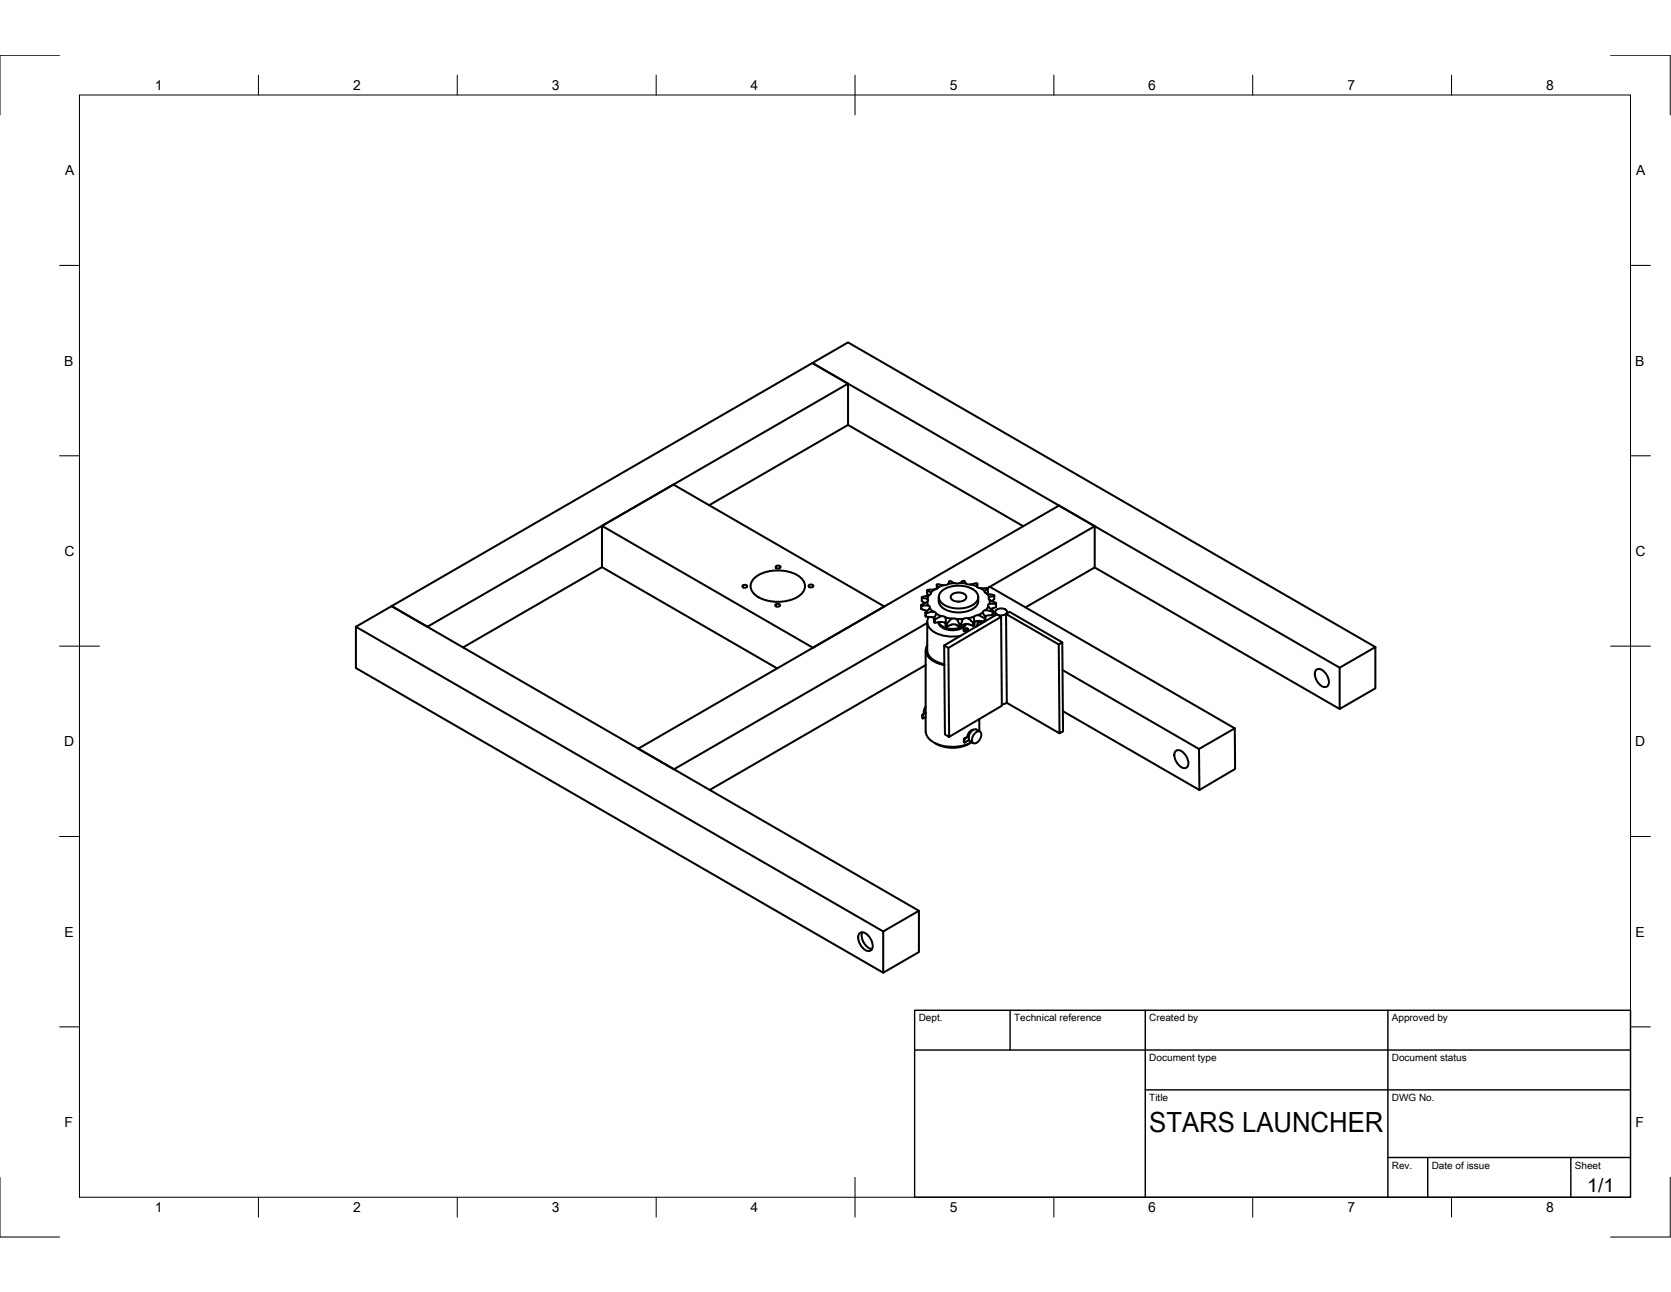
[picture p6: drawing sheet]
<svg xmlns="http://www.w3.org/2000/svg" width="279mm" height="216mm" viewBox="0 0 279 216" stroke-linecap="round" stroke-linejoin="round" font-family="sans-serif">
<defs><g id="words">
<text font-size="4.6" x="192.2" y="189.1">STARS LAUNCHER</text>
<text font-size="3.3" x="265.4" y="199.1">1/1</text>
<g font-size="2.3">
<text x="25.9" y="15">1</text>
<text x="59" y="15">2</text>
<text x="92.3" y="15">3</text>
<text x="125.5" y="15">4</text>
<text x="158.8" y="15">5</text>
<text x="192" y="15">6</text>
<text x="225.3" y="15">7</text>
<text x="258.5" y="15">8</text>
<text x="10.9" y="29.3">A</text>
<text x="273.6" y="29.3">A</text>
<text x="10.8" y="61.1">B</text>
<text x="273.4" y="61.1">B</text>
<text x="10.8" y="92.9">C</text>
<text x="273.5" y="92.9">C</text>
<text x="10.8" y="124.7">D</text>
<text x="273.4" y="124.7">D</text>
<text x="10.8" y="156.5">E</text>
<text x="273.5" y="156.5">E</text>
<text x="10.8" y="188.3">F</text>
<text x="273.5" y="188.3">F</text>
<text x="25.9" y="202.6">1</text>
<text x="59" y="202.6">2</text>
<text x="92.3" y="202.6">3</text>
<text x="125.5" y="202.6">4</text>
<text x="158.8" y="202.6">5</text>
<text x="192" y="202.6">6</text>
<text x="225.3" y="202.6">7</text>
<text x="258.5" y="202.6">8</text>
</g>
<g font-size="1.7">
<text x="153.6" y="170.7">Dept.</text>
<text x="169.6" y="170.7">Technical reference</text>
<text x="192.2" y="170.7">Created by</text>
<text x="232.7" y="170.7">Approved by</text>
<text x="192.2" y="177.3">Document type</text>
<text x="232.7" y="177.3">Document status</text>
<text x="192.2" y="184">Title</text>
<text x="232.7" y="184">DWG No.</text>
<text x="232.7" y="195.3">Rev.</text>
<text x="239.4" y="195.3">Date of issue</text>
<text x="263.3" y="195.3">Sheet</text>
</g>
</g></defs>
<g fill="none" stroke="#000" stroke-width=".34">
<path d="M141.8 64.1l-6-3.4-70.3 40.6 6 3.4 70.3-40.6v6.9l-23.2 13.4M141.8 71l29.3 16.9M100.7 94.8l-23.3 13.4M100.7 87.9l11.9-6.9 35.3 20.3M124.2 97.8a.45 .45 0 0 1 .7 .2 .45 .45 0 0 1-.4 .2 .45 .45 0 0 1-.4-.3zM126.2 96.5a6.7 6.7 0 0 1 7.7 0 1.77 1.77 0 0 1 0 2.9 6.7 6.7 0 0 1-7.7 0 1.77 1.77 0 0 1 0-2.9zM129.8 94.6a.45 .45 0 0 1 .7 .2 .45 .45 0 0 1-.4 .2 .45 .45 0 0 1-.4-.3zM135.3 97.7a.45 .45 0 0 1 .7 .3 .45 .45 0 0 1-.4 .2 .45 .45 0 0 1-.4-.3zM154.1 99.9l1 .2M154.1 99.9v.5l.6 .4M155 98.7l.7 .3M155 98.7v.5l.2 .3"/>
<path d="M155.3 99.4l-1.1 .4-.1 .1M155.3 99.4l-.2 .7M155.7 99v.2l-.4 .2M156.3 98.5l-1.3 .2M156.3 98.5l-.6 .5M156.6 97.7l1.2 .1M156.9 98.2l-.3-.5v.7M157 99.8a2.07 2.07 0 0 0 1.8 2.3 4.7 4.7 0 0 0 4.4-.8l.3-.4 .1-1.1M157.5 98.8a4.8 4.8 0 0 1 5.6 0 1.37 1.37 0 0 1-.5 2.3 4.9 4.9 0 0 1-5.1-.3 1.27 1.27 0 0 1 0-2zM159.1 99.5a1.79 1.79 0 0 1 2.4 0 .69 .69 0 0 1-.6 1 1.48 1.48 0 0 1-1.9-.7zM159.6 97.5l-.3-.2a.34 .34 0 0 0-.4-.2 .34 .34 0 0 0-.3 .4l-.3 .2a2.74 2.74 0 0 0-1.7 .7l-.3 .1M160.4 97.4h.2a.44 .44 0 0 1 .5-.3 .44 .44 0 0 1 .4 .4l.2 .1 .6 .1 1 .3"/>
<path d="M160.4 97.4l-1.9 .2M160.4 97.4l1.1 .1M162.3 97.7l.6-.2a.28 .28 0 0 1 .3-.1 .28 .28 0 0 1 .2 .3l-.1 .3M163.3 98l.6 .3M163.4 97.6v.5M163.9 98.3h1.1M163.9 98.3l.7 .5M164.6 98.8l.2 .3 .2 .1M165 99.2l1.2 .3M165 99.2l.4 .6-.1 .3 .2 .2M165 98.3l.2 .1M165.1 98.3l.4-.2 41 23.6-6 3.5"/>
<path d="M165.2 98.4v.5l-.2 .3M165.2 98.4l-.6 .4M166.2 99.5l.1 .1M166.2 99.6l-.8 .2M166.2 99.6v.5l-.4 .3M183 94.8l41 23.7M183 87.9l-17.9 10.4M59.5 104.7v6.9l88.2 50.9M129.7 101a.45 .45 0 0 1 .7 .2 .45 .45 0 0 1-.4 .2 .45 .45 0 0 1-.4-.3zM135.9 108.2l-35.2-20.3v6.9l29.2 16.9M154 101.1l.1 .7 .9 .3M154 101.1l.1 .1"/>
<path d="M154 101.7l.1 .1M154.3 119.5v.6l.5-.3M154.3 119.5v.5M154.3 119.4l-.1 .1M154.7 102.4l.1 .1M154.7 102.9l.1 .1M154.8 108.7v13.5a2.69 2.69 0 0 0 2.1 2.2 7.1 7.1 0 0 0 5.6-.4M154.8 119.2l-.5 .3M154.8 119.1l-.5 .3M154.8 111.1l-36.1 20.9M154.8 118.1a1.48 1.48 0 0 0-.3 1.2M154.8 103l1.4 .2"/>
<path d="M154.8 102.5l.9-.3a.64 .64 0 0 1 .8 .3M154.8 102.5v.5M155 103.9v4.8a2.63 2.63 0 0 0 2.2 2.1l.7 .2M155 100.5l-1 .6M155 100.5l.2 .7 .3 .2v.2M155.1 107.8a2.02 2.02 0 0 0 1.2 2.8l1.6 .5M155.1 100.1l.1 .3-.2 .1M155.2 101.2h-1.1M155.3 103.1a1.77 1.77 0 0 0 .9 2.5 6.5 6.5 0 0 0 4.4 .7M155.5 101.6l-.8 .8v.5M155.5 101.6l.5 .6M156.2 103.4v.6h.1"/>
<path d="M156.2 103.4l.1 .1M156.3 103.5v.5M156.5 102.6l-.3 .8M156.5 102.5l.9 .5M156.9 104a2 2 0 0 0 2.1 1.3 2.63 2.63 0 0 0 2.6-1M156.9 104a2.72 2.72 0 0 0 3.3 1l.9-.4 .3-.3M157.4 103l-1.1 .5M157.4 103.9l-1.1 .1M157.4 103.9l.7 .3M157.4 103h.3a3.8 3.8 0 0 0 2 .4l.2 .1M157.9 107.9l.7 .4M158.1 104.2h.1"/>
<path d="M158.1 103.2l.1 .9M158.1 103.8l.1 .8M158.2 104.1v.5M158.2 104.1h.2M158.2 104.6l.2 .1M159.1 103.4l-.7 .7v.6l.7-.3 .6-.1 .7 .5v-.5l-.5-.8M160.2 100.5h.1M160.7 104.3h-.2M160.7 104.8h-.2M161.1 103.4l-.4 .9v.5l.4-.4M161.1 103.4h-1.2M161.2 105.3l.2-.1 .4 .1-.3-.1h-.3v.2l-.1-.1 .2-.2h.3a.15 .15 0 0 1 .2 .1 .15 .15 0 0 1 0 .2 .15 .15 0 0 1-.2-.1l-.4 .1 .2-.1 .4 .1"/>
<path d="M161.2 105a.45 .45 0 0 1 .7 .3 .45 .45 0 0 1-.4 .2 .45 .45 0 0 1-.4-.3zM161.3 105.2h.4M161.3 105.3h.4M161.3 105.4h.4M161.7 105.1l-.5 .1M161.7 105.4h-.4l.4 .1M161.8 105.4h.1M161.8 103.3l.9 .7v.6l-1.1-.3-.5 .1M161.8 103.3l-.7 .1M162.9 103.1l-1 .2M162.9 104h-.2M162.9 104.5h-.2"/>
<path d="M162.9 104.4v.1M162.9 103.8v.7M163.5 103.9v.7M163.5 103.8h1.1v-.5l-.8-.4a.78 .78 0 0 0-.9 .2v.9M163.5 103.8l-.6 .2M164.1 104.2l-.6-.4-.2 .9M164.3 102.3l-.8 .5M164.8 102l1.2 .2v.5l-1.3 .3M164.8 102h-.3a.68 .68 0 0 0 .2 1l.1 .7-.2 .1M164.8 103.2l-.2 .1M165.2 101.4l.8 .7v.5M165.3 101.4l-.5 .5"/>
<path d="M165.4 100.9l-.2 .3v.2M165.5 100.3l1 .5M165.5 100.2l-.1 .7M166.1 102.1l-.1 .1M166.1 102.6l-.1 .1M166.4 102.3v.5M166.5 102a1.22 1.22 0 0 1 1.9 .2 1.13 1.13 0 0 1-2 .1zM166.5 100.9h-1.1M166.5 101.4l-.8 .4M166.5 100.8v.6M166.6 100.8l-.1 .1M166.6 101.3l-.1 .1"/>
<path d="M167.4 103.1l-.7-.4-8.8 5.2 .1 14.8 .7 .4-.1-14.8 8.8-5.2 .1 14.8-8.8 5.2M168.2 102.6l8.8 5.1 .6-.4 .1 14.9-.5 .3-.2-14.8M168.3 117.4l-.8 .3M168.4 102.2v.3M171.5 101.5l11.5-6.7v-6.9l-5.9-3.4-70.4 40.6 6 3.5 42.3-24.5M177.6 107.3l-8.8-5.1-.6 .4 .1 14.8 8.9 5.1M177.7 112l22.8 13.2M177.7 118.8l22.8 13.2M220.1 111.9a.96 .96 0 0 1 1.3 .3 2.01 2.01 0 0 1 .6 2.5 .96 .96 0 0 1-1.4-.3 2.01 2.01 0 0 1-.5-2.5zM224 111.6l6-3.5v6.9l-6 3.5zM230 108.1l-88.2-50.9-6 3.5 88.2 50.9M156.3 124.2a5.9 5.9 0 0 0 5.9 0"/>
<path d="M161.3 123.5l-.1 .1M162 123l-.8 .5v.6v-.6M162 123h.1M162 123.7l.7 .5M162 123l-.8 .4M162 123v.7l-.8 .4M162.7 122h-.3l-.3 .3-.3 .8M163 122.5l.3-.2 .6-.1a1.3 1.3 0 0 1-1.2 2 1.12 1.12 0 0 1 .3-1.7zM163.3 121.9l.6 .3M163.3 121.9a1.21 1.21 0 0 0-1.3 1.1M163.7 120.2v2M196.6 125.5a.96 .96 0 0 1 1.3 .3 2.02 2.02 0 0 1 .6 2.4 .96 .96 0 0 1-1.3-.3 2.02 2.02 0 0 1-.6-2.4z"/>
<path d="M200.5 125.2v6.8M206.5 121.7v6.8l-6 3.5M143.7 156a.99 .99 0 0 1 1.4 .2 2.08 2.08 0 0 1 .6 2.6 .99 .99 0 0 1-1.4-.3 2.08 2.08 0 0 1-.6-2.5zM144.2 155.8a2.34 2.34 0 0 0 1.6 2.8M147.7 155.6l5.9-3.4v6.9l-5.9 3.4zM153.6 152.2l-88.1-50.9-6 3.4 88.2 50.9"/>
</g>
<g fill="none" stroke="#000" stroke-width=".17">
<path d="M10 9.2h-10v10M13.3 15.9h259.3v184.2h-259.3zM43.2 12.6v3.3M76.5 12.6v3.3M109.7 12.6v3.3M143 12.6v6.6M176.2 12.6v3.3M209.5 12.6v3.3M242.7 12.6v3.3M269.3 9.2h10v10M10 44.4h3.3M272.6 44.4h3.4"/>
<path d="M10 76.2h3.3M272.6 76.2h3.4M10 108h6.6M269.3 108h6.7M10 139.8h3.3M272.6 139.8h3.4M10 171.6h3.3M272.6 171.6h3.4M0 196.7v10h10M143 196.7v6.7M279.3 196.7v10h-10M43.2 200.1v3.3"/>
<path d="M76.5 200.1v3.3M109.7 200.1v3.3M176.2 200.1v3.3M209.5 200.1v3.3M242.7 200.1v3.3"/>
</g>
<path d="M152.9 168.8h119.7v31.3h-119.7zM152.9 175.5h119.7M168.9 168.8v6.7M191.5 168.8v31.3M232.1 168.8v31.3M191.5 182.1h81.1M232.1 193.4h40.5M238.7 193.4v6.7M262.7 193.4v6.7" fill="none" stroke="#000" stroke-width=".24"/>
<use href="#words"/>
</svg>
